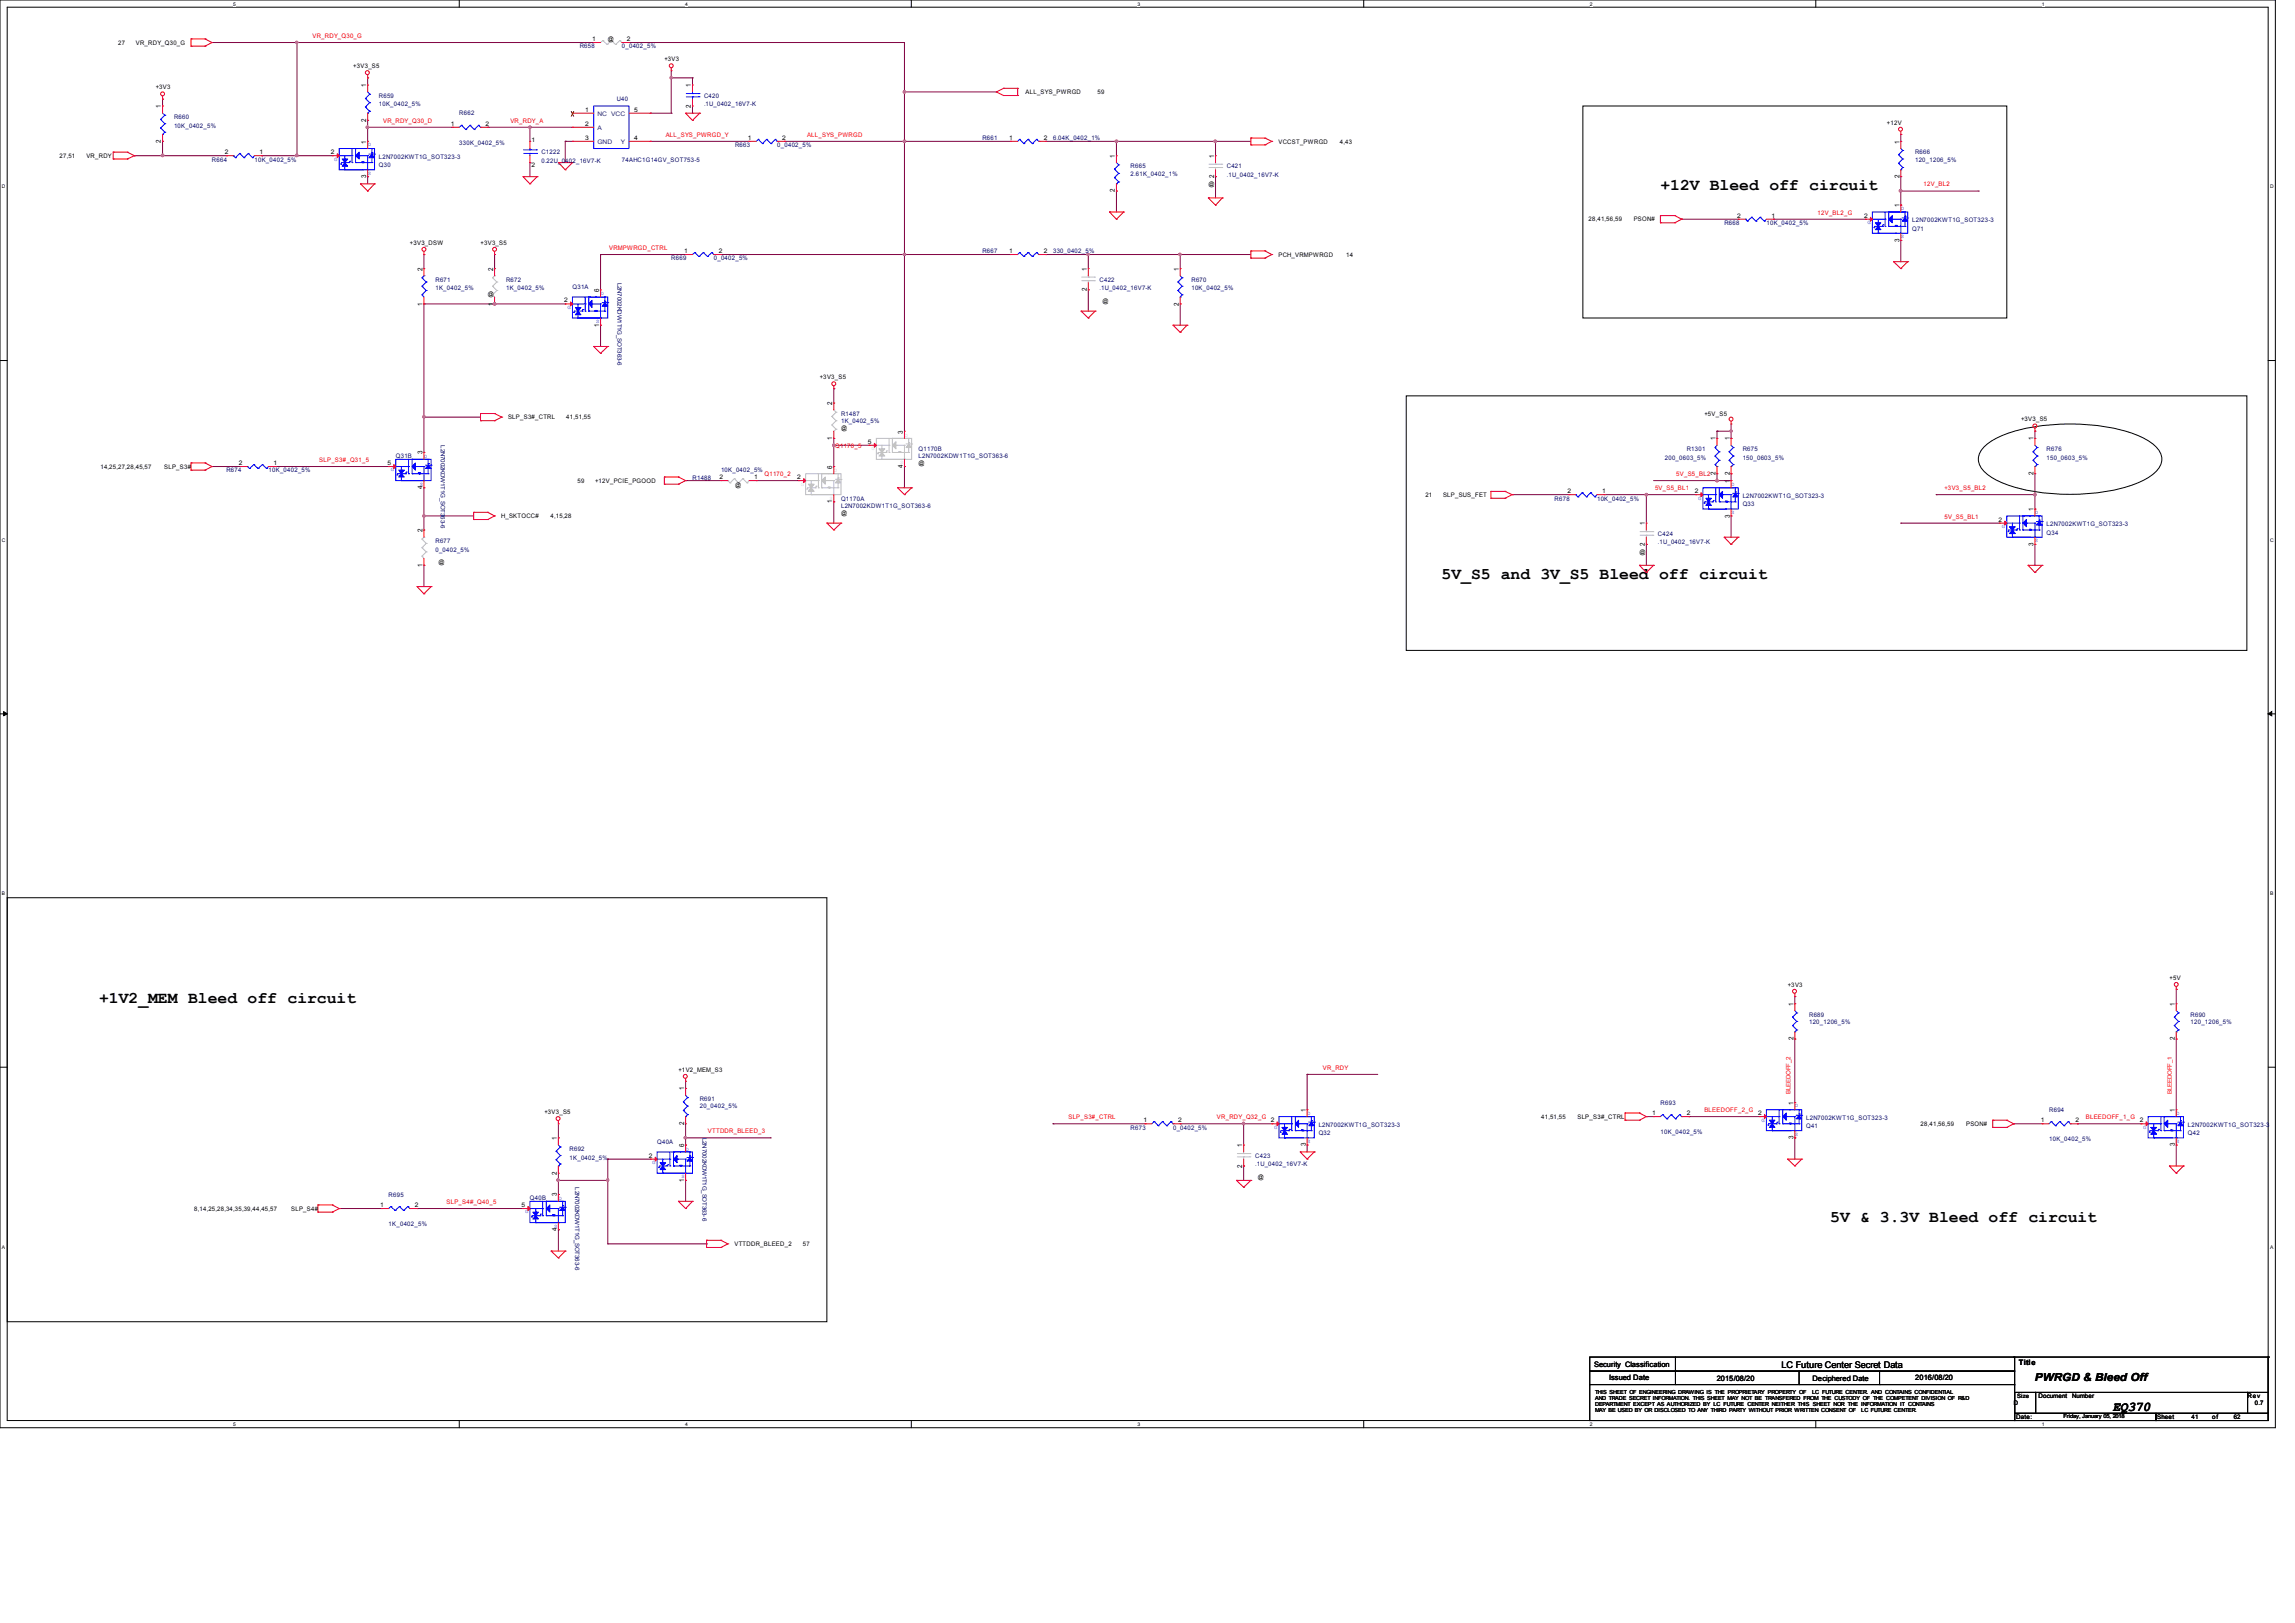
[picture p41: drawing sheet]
<svg xmlns="http://www.w3.org/2000/svg" width="297mm" height="210mm" viewBox="0 0 297 210" stroke-linecap="round" stroke-linejoin="round" font-family="sans-serif">
<defs><g id="words">
<g font-size="2.1">
<text x="214.9" y="24.6">+12V Bleed off circuit</text>
<text x="186.6" y="74.9">5V_S5 and 3V_S5 Bleed off circuit</text>
<text x="12.8" y="129.8">+1V2_MEM Bleed off circuit</text>
<text x="236.9" y="158.1">5V &amp; 3.3V Bleed off circuit</text>
</g>
<text font-size="1.7" x="273.4" y="182.5">EQ370</text>
<text font-size="1.4" x="263.3" y="178.7">PWRGD &amp; Bleed Off</text>
<text font-size="1.2" x="230.5" y="177">LC Future Center Secret Data</text>
<g font-size="1">
<text x="206.3" y="176.8">Security Classification</text>
<text x="208.2" y="178.6">Issued Date</text>
<text x="222.2" y="178.6">2015/08/20</text>
<text x="234.6" y="178.6">Deciphered Date</text>
<text x="247.9" y="178.6">2016/08/20</text>
<text x="261.3" y="176.6">Title</text>
</g>
<g font-size=".9">
<text x="47.4" y="11.3" transform="rotate(-90 47.4 11.3)">1</text>
<text x="89.4" y="11.3" transform="rotate(-90 89.4 11.3)">1</text>
<text x="20.8" y="14" transform="rotate(-90 20.8 14)">1</text>
<text x="47.4" y="15.7" transform="rotate(-90 47.4 15.7)">2</text>
<text x="89.4" y="13.9" transform="rotate(-90 89.4 13.9)">2</text>
<text x="20.8" y="18.5" transform="rotate(-90 20.8 18.5)">2</text>
<text x="47.4" y="23.1" transform="rotate(-90 47.4 23.1)">3</text>
<text x="47.4" y="18.6" transform="rotate(-90 47.4 18.6)">1</text>
<text x="144.3" y="20.4" transform="rotate(-90 144.3 20.4)">1</text>
<text x="157.1" y="23.1" transform="rotate(-90 157.1 23.1)">2</text>
<text x="157.1" y="20.4" transform="rotate(-90 157.1 20.4)">1</text>
<text x="245.8" y="23.1" transform="rotate(-90 245.8 23.1)">2</text>
<text x="245.8" y="18.6" transform="rotate(-90 245.8 18.6)">1</text>
<text x="144.3" y="24.9" transform="rotate(-90 144.3 24.9)">2</text>
<text x="245.8" y="26.8" transform="rotate(-90 245.8 26.8)">1</text>
<text x="54.7" y="35.1" transform="rotate(-90 54.7 35.1)">2</text>
<text x="63.8" y="35.1" transform="rotate(-90 63.8 35.1)">2</text>
<text x="140.6" y="35.1" transform="rotate(-90 140.6 35.1)">1</text>
<text x="152.5" y="35.1" transform="rotate(-90 152.5 35.1)">1</text>
<text x="245.8" y="31.3" transform="rotate(-90 245.8 31.3)">3</text>
<text x="54.7" y="39.5" transform="rotate(-90 54.7 39.5)">1</text>
<text x="63.8" y="39.5" transform="rotate(-90 63.8 39.5)">1</text>
<text x="77.5" y="37.8" transform="rotate(-90 77.5 37.8)">6</text>
<text x="140.6" y="37.7" transform="rotate(-90 140.6 37.7)">2</text>
<text x="152.5" y="39.5" transform="rotate(-90 152.5 39.5)">2</text>
<text x="77.5" y="42.2" transform="rotate(-90 77.5 42.2)">1</text>
<text x="107.7" y="52.4" transform="rotate(-90 107.7 52.4)">2</text>
<text x="54.7" y="58.8" transform="rotate(-90 54.7 58.8)">3</text>
<text x="107.7" y="56.9" transform="rotate(-90 107.7 56.9)">1</text>
<text x="116.9" y="56.1" transform="rotate(-90 116.9 56.1)">3</text>
<text x="222" y="57" transform="rotate(-90 222 57)">1</text>
<text x="223.8" y="57" transform="rotate(-90 223.8 57)">1</text>
<text x="263.2" y="57" transform="rotate(-90 263.2 57)">1</text>
<text x="54.7" y="63.3" transform="rotate(-90 54.7 63.3)">4</text>
<text x="107.7" y="65.1" transform="rotate(-90 107.7 65.1)">1</text>
<text x="107.7" y="60.7" transform="rotate(-90 107.7 60.7)">6</text>
<text x="116.9" y="60.5" transform="rotate(-90 116.9 60.5)">4</text>
<text x="222" y="61.5" transform="rotate(-90 222 61.5)">2</text>
<text x="223.8" y="62.5" transform="rotate(-90 223.8 62.5)">1</text>
<text x="223.8" y="61.5" transform="rotate(-90 223.8 61.5)">2</text>
<text x="263.2" y="61.5" transform="rotate(-90 263.2 61.5)">2</text>
<text x="54.7" y="68.9" transform="rotate(-90 54.7 68.9)">2</text>
<text x="212.9" y="70.6" transform="rotate(-90 212.9 70.6)">2</text>
<text x="212.9" y="67.9" transform="rotate(-90 212.9 67.9)">1</text>
<text x="223.8" y="67" transform="rotate(-90 223.8 67)">3</text>
<text x="263.2" y="70.6" transform="rotate(-90 263.2 70.6)">3</text>
<text x="263.2" y="66.1" transform="rotate(-90 263.2 66.1)">1</text>
<text x="54.7" y="73.4" transform="rotate(-90 54.7 73.4)">1</text>
<text x="232.1" y="130.1" transform="rotate(-90 232.1 130.1)">1</text>
<text x="281.5" y="130.1" transform="rotate(-90 281.5 130.1)">1</text>
<text x="232.1" y="134.6" transform="rotate(-90 232.1 134.6)">2</text>
<text x="281.5" y="134.6" transform="rotate(-90 281.5 134.6)">2</text>
<text x="88.5" y="141.1" transform="rotate(-90 88.5 141.1)">1</text>
<text x="169" y="143.8" transform="rotate(-90 169 143.8)">1</text>
<text x="232.1" y="143" transform="rotate(-90 232.1 143)">1</text>
<text x="281.5" y="143.8" transform="rotate(-90 281.5 143.8)">1</text>
<text x="72.1" y="147.5" transform="rotate(-90 72.1 147.5)">1</text>
<text x="88.5" y="148.4" transform="rotate(-90 88.5 148.4)">6</text>
<text x="88.5" y="145.6" transform="rotate(-90 88.5 145.6)">2</text>
<text x="160.8" y="148.4" transform="rotate(-90 160.8 148.4)">1</text>
<text x="169" y="148.3" transform="rotate(-90 169 148.3)">3</text>
<text x="232.1" y="147.4" transform="rotate(-90 232.1 147.4)">3</text>
<text x="281.5" y="148.3" transform="rotate(-90 281.5 148.3)">3</text>
<text x="72.1" y="154.8" transform="rotate(-90 72.1 154.8)">3</text>
<text x="72.1" y="152" transform="rotate(-90 72.1 152)">2</text>
<text x="88.5" y="152.9" transform="rotate(-90 88.5 152.9)">1</text>
<text x="160.8" y="151.1" transform="rotate(-90 160.8 151.1)">2</text>
<text x="72.1" y="159.3" transform="rotate(-90 72.1 159.3)">4</text>
</g>
<g font-size=".8">
<text x="15.3" y="5.8">27</text>
<text x="17.6" y="5.8">VR_RDY_Q30_G</text>
<text x="76.6" y="5.3">1</text>
<text x="78.7" y="5.3">@</text>
<text x="81.1" y="5.3">2</text>
<text x="20.2" y="11.6">+3V3</text>
<text x="45.7" y="8.8">+3V3_S5</text>
<text x="86" y="7.9">+3V3</text>
<text x="58.3" y="16.3">1</text>
<text x="62.8" y="16.3">2</text>
<text x="75.7" y="14.4">1</text>
<text x="75.7" y="16.3">2</text>
<text x="82.1" y="14.4">5</text>
<text x="132.7" y="12.2">ALL_SYS_PWRGD</text>
<text x="142" y="12.2">59</text>
<text x="244.2" y="16.1">+12V</text>
<text x="7.7" y="20.4">27,51</text>
<text x="11.2" y="20.4">VR_RDY</text>
<text x="29.1" y="19.9">2</text>
<text x="33.6" y="19.9">1</text>
<text x="42.8" y="19.9">2</text>
<text x="68.8" y="18.4">1</text>
<text x="68.8" y="21.5">2</text>
<text x="75.7" y="18.1">3</text>
<text x="82.1" y="18.1">4</text>
<text x="96.8" y="18.1">1</text>
<text x="101.2" y="18.1">2</text>
<text x="130.6" y="18.1">1</text>
<text x="135.1" y="18.1">2</text>
<text x="165.4" y="18.6">VCCST_PWRGD</text>
<text x="173.4" y="18.6">4,43</text>
<text x="156.4" y="24.1">@</text>
<text x="205.6" y="28.7">28,41,56,59</text>
<text x="211.4" y="28.7">PSON#</text>
<text x="224.8" y="28.2">2</text>
<text x="229.3" y="28.2">1</text>
<text x="241.2" y="28.2">2</text>
<text x="53" y="31.7">+3V3_DSW</text>
<text x="62.2" y="31.7">+3V3_S5</text>
<text x="88.5" y="32.7">1</text>
<text x="93" y="32.7">2</text>
<text x="130.6" y="32.7">1</text>
<text x="135.1" y="32.7">2</text>
<text x="165.4" y="33.2">PCH_VRMPWRGD</text>
<text x="174.2" y="33.2">14</text>
<text x="63.1" y="38.3">@</text>
<text x="73" y="39.1">2</text>
<text x="142.7" y="39.2">@</text>
<text x="106.1" y="49.1">+3V3_S5</text>
<text x="220.6" y="53.9">+5V_S5</text>
<text x="65.7" y="54.3">SLP_S3#_CTRL</text>
<text x="73.3" y="54.3">41,51,55</text>
<text x="108.8" y="55.6">@</text>
<text x="112.3" y="57.4">5</text>
<text x="261.6" y="54.5">+3V3_S5</text>
<text x="13" y="60.7">14,25,27,28,45,57</text>
<text x="21.3" y="60.7">SLP_S3#</text>
<text x="30.9" y="60.2">2</text>
<text x="35.4" y="60.2">1</text>
<text x="50.1" y="60.2">5</text>
<text x="74.7" y="62.5">59</text>
<text x="77" y="62.5">+12V_PCIE_PGOOD</text>
<text x="93.1" y="62">2</text>
<text x="95.1" y="62.9">@</text>
<text x="97.6" y="62">1</text>
<text x="103.2" y="62">2</text>
<text x="118.9" y="60.2">@</text>
<text x="184.5" y="64.3">21</text>
<text x="186.7" y="64.3">SLP_SUS_FET</text>
<text x="202.8" y="63.8">2</text>
<text x="207.3" y="63.8">1</text>
<text x="219.3" y="63.8">2</text>
<text x="64.9" y="67.1">H_SKTOCC#</text>
<text x="71.3" y="67.1">4,15,28</text>
<text x="108.8" y="66.6">@</text>
<text x="212.2" y="71.6">@</text>
<text x="258.6" y="67.5">2</text>
<text x="56.7" y="73">@</text>
<text x="231.4" y="127.7">+3V3</text>
<text x="280.8" y="126.8">+5V</text>
<text x="87.8" y="138.7">+1V2_MEM_S3</text>
<text x="70.4" y="144.1">+3V3_S5</text>
<text x="84" y="149.8">2</text>
<text x="148" y="145.2">1</text>
<text x="152.5" y="145.2">2</text>
<text x="164.4" y="145.2">2</text>
<text x="199.4" y="144.8">41,51,55</text>
<text x="204.1" y="144.8">SLP_S3#_CTRL</text>
<text x="213.8" y="144.3">1</text>
<text x="218.3" y="144.3">2</text>
<text x="227.5" y="144.3">2</text>
<text x="248.6" y="145.7">28,41,56,59</text>
<text x="254.4" y="145.7">PSON#</text>
<text x="264.1" y="145.2">1</text>
<text x="268.6" y="145.2">2</text>
<text x="276.9" y="145.2">2</text>
<text x="162.8" y="152.6">@</text>
<text x="25.1" y="156.7">8,14,25,28,34,35,39,44,45,57</text>
<text x="37.7" y="156.7">SLP_S4#</text>
<text x="49.2" y="156.2">1</text>
<text x="53.7" y="156.2">2</text>
<text x="67.5" y="156.2">5</text>
<text x="95" y="161.2">VTTDDR_BLEED_2</text>
<text x="103.9" y="161.2">57</text>
<text x="260.6" y="181.8">D</text>
<text x="260.9" y="183.6">Date:</text>
<text x="261.1" y="180.9">Size</text>
<text x="263.8" y="180.9">Document</text>
<text x="268.2" y="180.9">Number</text>
<text x="279.2" y="183.6">Sheet</text>
<text x="283.6" y="183.6">41</text>
<text x="286.3" y="183.6">of</text>
<text x="289.1" y="183.6">62</text>
<text x="290.9" y="180.9">Rev</text>
<text x="291.8" y="181.8">0.7</text>
</g>
<g font-size=".8" fill="#f00">
<text x="40.4" y="4.9">VR_RDY_Q30_G</text>
<text x="49.6" y="15.9">VR_RDY_Q30_D</text>
<text x="66" y="15.9">VR_RDY_A</text>
<text x="86.2" y="17.7">ALL_SYS_PWRGD_Y</text>
<text x="104.4" y="17.7">ALL_SYS_PWRGD</text>
<text x="235.2" y="27.8">12V_BL2_G</text>
<text x="248.9" y="24.1">12V_BL2</text>
<text x="78.8" y="32.3">VRMPWRGD_CTRL</text>
<text x="41.3" y="59.8">SLP_S3#_Q31_5</text>
<text x="108.1" y="58">Q1170_5</text>
<text x="98.9" y="61.6">Q1170_2</text>
<text x="214.2" y="63.4">5V_S5_BL1</text>
<text x="216.9" y="61.6">5V_S5_BL2</text>
<text x="251.6" y="63.4">+3V3_S5_BL2</text>
<text x="251.6" y="67.1">5V_S5_BL1</text>
<text x="171.2" y="138.4">VR_RDY</text>
<text x="220.6" y="143.9">BLEEDOFF_2_G</text>
<text x="231.7" y="141.6" transform="rotate(-90 231.7 141.6)">BLEEDOFF_2</text>
<text x="281.1" y="141.6" transform="rotate(-90 281.1 141.6)">BLEEDOFF_1</text>
<text x="91.6" y="146.6">VTTDDR_BLEED_3</text>
<text x="138.3" y="144.8">SLP_S3#_CTRL</text>
<text x="157.5" y="144.8">VR_RDY_Q32_G</text>
<text x="269.9" y="144.8">BLEEDOFF_1_G</text>
<text x="57.8" y="155.8">SLP_S4#_Q40_5</text>
</g>
<g font-size=".8" fill="#000080">
<text x="75" y="6.3">R658</text>
<text x="80.5" y="6.3">0_0402_5%</text>
<text x="22.5" y="15.4">R660</text>
<text x="22.5" y="16.5">10K_0402_5%</text>
<text x="49" y="12.7">R659</text>
<text x="49" y="13.8">10K_0402_5%</text>
<text x="59.4" y="14.9">R662</text>
<text x="79.8" y="13.1">U40</text>
<text x="91.1" y="12.7">C420</text>
<text x="91.1" y="13.8">.1U_0402_16V7-K</text>
<text x="27.4" y="20.9">R664</text>
<text x="32.9" y="20.9">10K_0402_5%</text>
<text x="49" y="21.6">Q30</text>
<text x="49" y="20.5">L2N7002KWT1G_SOT323-3</text>
<text x="59.4" y="18.7">330K_0402_5%</text>
<text x="70.1" y="20">C1222</text>
<text x="70.1" y="21.1">0.22U_0402_16V7-K</text>
<text x="80.5" y="20.9">74AHC1G14GV_SOT753-5</text>
<text x="95.1" y="19">R663</text>
<text x="100.6" y="19">0_0402_5%</text>
<text x="127.1" y="18.2">R661</text>
<text x="136.3" y="18.2">6.04K_0402_1%</text>
<text x="146.3" y="21.8">R665</text>
<text x="146.3" y="22.7">2.61K_0402_1%</text>
<text x="158.8" y="21.8">C421</text>
<text x="158.8" y="22.9">.1U_0402_16V7-K</text>
<text x="247.8" y="20.9">120_1206_5%</text>
<text x="247.8" y="20">R666</text>
<text x="223.2" y="29.1">R668</text>
<text x="228.6" y="29.1">10K_0402_5%</text>
<text x="247.5" y="29.8">Q71</text>
<text x="247.5" y="28.7">L2N7002KWT1G_SOT323-3</text>
<text x="86.9" y="33.7">R669</text>
<text x="92.4" y="33.7">0_0402_5%</text>
<text x="127.1" y="32.8">R667</text>
<text x="136.3" y="32.8">330_0402_5%</text>
<text x="56.3" y="36.4">R671</text>
<text x="56.3" y="37.5">1K_0402_5%</text>
<text x="65.5" y="37.5">1K_0402_5%</text>
<text x="65.5" y="36.4">R672</text>
<text x="74.1" y="37.3">Q31A</text>
<text x="79.9" y="36.6" transform="rotate(90 79.9 36.6)">L2N7002KDW1T1G_SOT363-6</text>
<text x="142.3" y="36.4">C422</text>
<text x="142.3" y="37.5">.1U_0402_16V7-K</text>
<text x="154.2" y="36.4">R670</text>
<text x="154.2" y="37.5">10K_0402_5%</text>
<text x="108.8" y="53.8">R1487</text>
<text x="51.2" y="59.3">Q31B</text>
<text x="57.1" y="57.6" transform="rotate(90 57.1 57.6)">L2N7002KDW1T1G_SOT363-6</text>
<text x="108.8" y="54.7">1K_0402_5%</text>
<text x="118.9" y="58.4">Q1170B</text>
<text x="118.9" y="59.3">L2N7002KDW1T1G_SOT363-6</text>
<text x="215.4" y="59.5">200_0603_5%</text>
<text x="218.3" y="58.4">R1301</text>
<text x="225.5" y="58.4">R675</text>
<text x="225.5" y="59.5">150_0603_5%</text>
<text x="264.9" y="58.4">R676</text>
<text x="264.9" y="59.5">150_0603_5%</text>
<text x="29.3" y="61.1">R674</text>
<text x="34.8" y="61.1">10K_0402_5%</text>
<text x="89.6" y="62.1">R1488</text>
<text x="93.3" y="61.1">10K_0402_5%</text>
<text x="108.8" y="65.7">L2N7002KDW1T1G_SOT363-6</text>
<text x="108.8" y="64.8">Q1170A</text>
<text x="201.2" y="64.8">R678</text>
<text x="206.7" y="64.8">10K_0402_5%</text>
<text x="225.5" y="65.5">Q33</text>
<text x="225.5" y="64.4">L2N7002KWT1G_SOT323-3</text>
<text x="56.3" y="70.3">R677</text>
<text x="56.3" y="71.4">0_0402_5%</text>
<text x="214.6" y="69.3">C424</text>
<text x="214.6" y="70.4">.1U_0402_16V7-K</text>
<text x="264.9" y="69.2">Q34</text>
<text x="264.9" y="68.1">L2N7002KWT1G_SOT323-3</text>
<text x="234.1" y="131.5">R689</text>
<text x="283.5" y="131.5">R690</text>
<text x="234.1" y="132.5">120_1206_5%</text>
<text x="283.5" y="132.5">120_1206_5%</text>
<text x="90.6" y="143.4">20_0402_5%</text>
<text x="90.6" y="142.5">R691</text>
<text x="214.9" y="143">R693</text>
<text x="265.2" y="143.9">R694</text>
<text x="73.7" y="148.9">R692</text>
<text x="85.1" y="148">Q40A</text>
<text x="90.9" y="147.2" transform="rotate(90 90.9 147.2)">L2N7002KDW1T1G_SOT363-6</text>
<text x="146.3" y="146.2">R673</text>
<text x="151.8" y="146.2">0_0402_5%</text>
<text x="162.4" y="149.8">C423</text>
<text x="170.7" y="146.9">Q32</text>
<text x="170.7" y="145.8">L2N7002KWT1G_SOT323-3</text>
<text x="214.9" y="146.7">10K_0402_5%</text>
<text x="233.7" y="146">Q41</text>
<text x="233.7" y="144.9">L2N7002KWT1G_SOT323-3</text>
<text x="265.2" y="147.6">10K_0402_5%</text>
<text x="283.1" y="146.9">Q42</text>
<text x="283.1" y="145.8">L2N7002KWT1G_SOT323-3</text>
<text x="50.3" y="154.9">R695</text>
<text x="68.6" y="155.3">Q40B</text>
<text x="73.7" y="150">1K_0402_5%</text>
<text x="74.4" y="153.6" transform="rotate(90 74.4 153.6)">L2N7002KDW1T1G_SOT363-6</text>
<text x="162.4" y="150.9">.1U_0402_16V7-K</text>
<text x="50.3" y="158.6">1K_0402_5%</text>
</g>
<g font-size=".8" fill="#004080">
<text x="77.3" y="15">NC VCC</text>
<text x="77.3" y="16.8">A</text>
<text x="77.3" y="18.7">GND</text>
<text x="80.4" y="18.7">Y</text>
</g>
<g font-size=".7" fill="#00f">
<text x="43.3" y="20.8">G</text>
<text x="47.6" y="18.9">D</text>
<text x="47.6" y="22.6">S</text>
<text x="241.7" y="29">G</text>
<text x="246" y="27.2">D</text>
<text x="246" y="30.8">S</text>
<text x="73.4" y="40">G</text>
<text x="77.2" y="41.8">S</text>
<text x="77.7" y="38.2">D</text>
<text x="54.9" y="59.3">D</text>
<text x="50.6" y="61">G</text>
<text x="54.3" y="62.8">S</text>
<text x="219.7" y="64.6">G</text>
<text x="224" y="62.8">D</text>
<text x="224" y="66.5">S</text>
<text x="259.1" y="68.3">G</text>
<text x="263.4" y="66.5">D</text>
<text x="263.4" y="70.1">S</text>
<text x="232.3" y="143.3">D</text>
<text x="88.7" y="148.9">D</text>
<text x="164.9" y="146">G</text>
<text x="169.2" y="144.2">D</text>
<text x="169.2" y="147.9">S</text>
<text x="228" y="145.1">G</text>
<text x="232.3" y="146.9">S</text>
<text x="277.4" y="146">G</text>
<text x="281.6" y="144.2">D</text>
<text x="281.6" y="147.9">S</text>
<text x="72.3" y="155.3">D</text>
<text x="84.4" y="150.6">G</text>
<text x="88.2" y="152.4">S</text>
<text x="67.9" y="157">G</text>
<text x="71.7" y="158.8">S</text>
</g>
<g font-size=".7" fill="#c0c0c0">
<text x="112.8" y="58.3">G</text>
<text x="117" y="56.5">D</text>
<text x="103.6" y="62.8">G</text>
<text x="107.4" y="64.6">S</text>
<text x="107.9" y="61.1">D</text>
<text x="116.5" y="60.1">S</text>
</g>
<g font-size=".7">
<text x="206.4" y="180.4">THIS SHEET OF ENGINEERING DRAWING IS THE PROPRIETARY PROPERTY OF</text>
<text x="206.4" y="181.2">AND TRADE SECRET INFORMATION. THIS SHEET MAY NOT BE TRANSFERED FROM THE CUSTODY OF THE COMPETENT DIVISION OF R&amp;D</text>
<text x="206.4" y="181.9">DEPARTMENT EXCEPT AS AUTHORIZED BY LC FUTURE CENTER NEITHER THIS SHEET NOR THE INFORMATION IT CONTAINS</text>
<text x="206.4" y="182.7">MAY BE USED BY OR DISCLOSED TO ANY THIRD PARTY WITHOUT PRIOR WRITTEN CONSENT OF</text>
<text x="234.5" y="180.4">LC FUTURE CENTER. AND CONTAINS CONFIDENTIAL</text>
<text x="240.9" y="182.7">LC FUTURE CENTER.</text>
<text x="267.1" y="183.5">Friday, January 05, 2018</text>
</g>
<g font-size=".6">
<text x="30.2" y=".7">5</text>
<text x="88.7" y=".7">4</text>
<text x="147.2" y=".7">3</text>
<text x="205.7" y=".7">2</text>
<text x="264.2" y=".7">1</text>
<text x=".3" y="24.4">D</text>
<text x="293.8" y="24.4">D</text>
<text x=".3" y="70.1">C</text>
<text x="293.8" y="70.1">C</text>
<text x=".3" y="115.8">B</text>
<text x="293.8" y="115.8">B</text>
<text x=".3" y="161.5">A</text>
<text x="293.8" y="161.5">A</text>
<text x="30.2" y="184.5">5</text>
<text x="88.7" y="184.5">4</text>
<text x="147.2" y="184.5">3</text>
<text x="205.7" y="184.5">2</text>
<text x="264.2" y="184.5">1</text>
</g>
</g></defs>
<path d="M0 0h294.5v184.7h-294.5zM.9 .9h292.6v182.9h-292.6z" fill="none" stroke="#000" stroke-width=".13"/>
<g fill="#fff">
<path d="M30.2 .1h.3v.7h-.3z"/>
<path d="M30.2 183.9h.3v.8h-.3z"/>
</g>
<path d="M59.4 0v.9M59.4 183.8v.9" fill="none" stroke="#000" stroke-width=".13"/>
<g fill="#fff">
<path d="M88.7 .1h.3v.7h-.3z"/>
<path d="M88.7 183.9h.3v.8h-.3z"/>
</g>
<path d="M117.9 0v.9M117.9 183.8v.9" fill="none" stroke="#000" stroke-width=".13"/>
<g fill="#fff">
<path d="M147.2 .1h.3v.7h-.3z"/>
<path d="M147.2 183.9h.3v.8h-.3z"/>
</g>
<path d="M176.5 0v.9M176.5 183.8v.9" fill="none" stroke="#000" stroke-width=".13"/>
<g fill="#fff">
<path d="M205.7 .1h.4v.7h-.4z"/>
<path d="M205.7 183.9h.4v.8h-.4z"/>
</g>
<path d="M235 0v.9M235 183.8v.9" fill="none" stroke="#000" stroke-width=".13"/>
<g fill="#fff">
<path d="M264.2 .1h.4v.7h-.4z"/>
<path d="M264.2 183.9h.4v.8h-.4z"/>
<path d="M.3 23.8h.4v.7h-.4z"/>
<path d="M293.8 23.8h.5v.7h-.5z"/>
<path d="M.3 69.5h.4v.7h-.4z"/>
<path d="M293.8 69.5h.5v.7h-.5z"/>
</g>
<path d="M0 46.6h.9M293.5 46.6h1" fill="none" stroke="#000" stroke-width=".13"/>
<g fill="#fff">
<path d="M.3 115.2h.4v.8h-.4z"/>
<path d="M293.8 115.2h.4v.8h-.4z"/>
</g>
<path d="M0 92.4h.9M293.5 92.4h1" fill="none" stroke="#000" stroke-width=".13"/>
<path d="M.5 92.1l.4 .3-.4 .2zM293.5 92.4l.5-.3v.5z" fill="#000" stroke="#000" stroke-width=".13"/>
<g fill="#fff">
<path d="M.3 161h.3v.7h-.3z"/>
<path d="M293.8 161h.4v.7h-.4z"/>
</g>
<g fill="none" stroke="#000" stroke-width=".13">
<path d="M204.8 13.7h54.9v27.4h-54.9zM182 51.2h108.8v33h-108.8zM257 57.6a13 13 0 0 1 6.3-2.4 27.6 27.6 0 0 1 13 1 6.7 6.7 0 0 1 3 2 2.06 2.06 0 0 1-.5 3 13 13 0 0 1-6.3 2.4 27.6 27.6 0 0 1-13-1 6.7 6.7 0 0 1-3.1-2 2.06 2.06 0 0 1 .6-3zM.9 116.2h106.1v54.8h-106.1zM0 138.1h.9M293.5 138.1h1M205.7 175.6h55v1.8h-55zM205.7 177.4h55v1.7h-55zM205.7 179.1h55v4.7h-55zM216.8 177.4h.1M216.8 179.1h.1M216.8 175.6v3.5"/>
<path d="M232.8 179.1h.1M232.8 177.4v1.7M243.2 179.1h.1M243.2 177.4v1.7M260.6 175.6h32.9M293.5 175.6h.1M293.5 175.6v4.6M260.7 180.2h2.7v2.7h-2.7zM260.7 182.9h18.3v.9h-18.3zM263.4 180.2h27.5v2.7h-27.5zM279 182.9h14.5v.9h-14.5zM290.9 180.2h2.6v2.7h-2.6z"/>
</g>
<g fill="none" stroke="#800040" stroke-width=".13">
<path d="M21 18.3h.1M21 12.8h.1M21 12.8v.9M21 18.3v1.8M27.4 5.5h49.4M38.4 5.5h.1M38.4 5.5v14.6M47.6 16.5h10.9M47.6 15.6h.1M47.6 16.5h.1M47.6 10.1h.1M47.6 10.1v.9"/>
<path d="M47.6 15.6v2.7M63.1 16.5h.1M63.1 16.5h11M68.6 16.5h.1M68.6 16.5v1.8M73.1 18.3h.1M73.1 18.3v2.7M73.1 18.3h1M76.8 5.5h.1M81.4 5.5h35.6v50.3M81.4 5.5h.1M84.2 14.6h.1"/>
<path d="M84.2 18.3h.1M84.2 14.6h2.7M84.2 18.3h12.7M86.9 10.1h.1M86.9 14.6h.1M86.9 9.1v5.5M86.9 10.1h2.7M89.6 14.6h.1M89.6 10.1h.1M89.6 10.1v.9M89.6 13.7v.9M101.5 18.3h29.3"/>
<path d="M101.5 18.3h.1M117 11.9h.1M117 18.3h.1M117 11.9h11.9M135.3 18.3h.1M135.3 18.3h26.6M144.5 18.3h.1M144.5 18.3v1.8M157.3 18.3h.1M157.3 18.3v1.8M246 17.4h.1M246 17.4v.9"/>
<path d="M17.4 20.1h.1M17.4 20.1h11.9M21 20.1h.1M33.9 20.1h.1M33.9 20.1h9.1M38.4 20.1h.1M47.6 22.9h.1M47.6 22.9v.9M54.9 39.3h18.2M54.9 39.3h.1M54.9 32.9h.1M54.9 32.9v1.9"/>
<path d="M54.9 39.3v19.2M64 39.3h.1M64 32.9h.1M64 32.9v1.9M68.6 21h.1M68.6 21v1.9M77.7 32.9h.1M77.7 32.9v4.6M77.7 32.9h11M93.3 32.9h37.5M93.3 32.9h.1M117 32.9h.1"/>
<path d="M135.3 32.9h.1M135.3 32.9h26.6M140.8 32.9h.1M140.8 37.5h.1M140.8 32.9v1.9M140.8 37.5v2.8M144.5 24.7h.1M144.5 24.7v2.7M152.7 32.9h.1M152.7 39.3h.1M152.7 32.9v1.9M152.7 39.3v2.8"/>
<path d="M157.3 22.9h.1M157.3 22.9v2.7M217.6 28.4h.1M217.6 28.4h7.4M229.5 28.4h.1M229.5 28.4h11.9M246 24.7h.1M246 31.1h.1M246 26.5h.1M246 22.9v3.6M246 31.1v2.8M246 24.7h10"/>
<path d="M256 24.7h.1M54.9 54h7.3M54.9 54h.1M77.7 42.1h.1M77.7 42.1v2.7M107.9 50.3h.1M107.9 56.7h.1M107.9 57.6h.1M107.9 50.3v1.9M107.9 56.7v3.7M107.9 57.6h4.6M222.2 55.8h.1"/>
<path d="M222.2 55.8v.9M222.2 55.8h1.8M224 55.8h.1M224 56.7h.1M224 54.9v1.8M263.3 55.8h.1M263.3 55.8v.9M27.4 60.4h3.7M27.4 60.4h.1M35.7 60.4h.1M35.7 60.4h14.6M54.9 66.8h6.4"/>
<path d="M54.9 63.1h.1M54.9 66.8h.1M54.9 73.1h.1M54.9 63.1v5.5M54.9 73.1v2.8M88.7 62.2h.1M88.7 62.2h4.6M97.9 62.2h.1M97.9 62.2h5.4M107.9 64.9h.1M107.9 64.9v2.8M117 60.4h.1"/>
<path d="M117 60.4v2.7M195.7 64h.1M195.7 64h7.3M207.6 64h11.8M213.1 64h.1M213.1 70.4h.1M213.1 64v3.7M213.1 70.4v2.7M214 62.2h10M222.2 62.2h.1M222.2 61.3v.9M224 61.3h.1"/>
<path d="M224 66.8h.1M224 62.2h.1M224 61.3v.9M224 66.8v2.7M246 67.7h.1M246 67.7h12.8M250.6 64h.1M250.6 64h12.7M263.3 70.4h.1M263.3 64h.1M263.3 65.9h.1M263.3 61.3v4.6"/>
<path d="M263.3 70.4v2.7M88.7 139.9v.9M169.2 139h.1M169.2 139v4.6M169.2 139h9.1M232.3 128.9h.1M232.3 134.4h.1M232.3 128.9v1M232.3 134.4v8.3M281.6 134.4h.1M281.6 128h.1M281.6 128v1.9"/>
<path d="M281.6 134.4v9.2M43.9 156.4h.1M43.9 156.4h5.5M54 156.4h13.7M54 156.4h.1M72.3 159.1h.1M72.3 152.7h.1M72.3 147.2h.1M72.3 154.6h.1M72.3 145.4v1.8M72.3 151.8v2.8M72.3 159.1v2.8"/>
<path d="M72.3 152.7h6.4M78.7 152.7h.1M78.7 150h.1M78.7 150v10.9M78.7 150h5.5M88.7 152.7h.1M88.7 140.8h.1M88.7 148.2h.1M88.7 147.2h.1M88.7 145.4v2.8M88.7 152.7v2.7M88.7 147.2h11"/>
<path d="M99.7 147.2h.1M136.3 145.4h.1M136.3 145.4h11.9M152.7 145.4h.1M152.7 145.4h11.9M160.9 145.4h.1M160.9 150.9h.1M160.9 145.4v2.8M160.9 150.9v1.8M169.2 148.2h.1M169.2 148.2v.8M213.1 144.5h.1"/>
<path d="M213.1 144.5h.9M218.6 144.5h9.1M218.6 144.5h.1M232.3 147.2h.1M232.3 147.2v2.8M260.6 145.4h.1M260.6 145.4h3.7M268.8 145.4h.1M268.8 145.4h8.3M281.6 148.2h.1M281.6 148.2v2.7M78.7 160.9h.1"/>
<path d="M78.7 160.9h12.7M91.4 160.9h.1"/>
</g>
<g fill="#f0f" stroke="#f0f" stroke-width=".13">
<path d="M38.3 5.4h.2v.2h-.2z" fill-rule="evenodd"/>
<path d="M152.6 32.8h.2v.2h-.2z" fill-rule="evenodd"/>
<path d="M140.7 32.8h.2v.2h-.2z" fill-rule="evenodd"/>
<path d="M88.6 147.1h.2v.2h-.2z" fill-rule="evenodd"/>
<path d="M86.7 9.9h.3v.3h-.3z" fill-rule="evenodd"/>
<path d="M223.9 55.7h.2v.2h-.2z" fill-rule="evenodd"/>
<path d="M116.9 32.8h.3v.2h-.3z" fill-rule="evenodd"/>
<path d="M38.3 5.4h.2v.2h-.2z" fill-rule="evenodd"/>
<path d="M152.6 32.8h.2v.2h-.2z" fill-rule="evenodd"/>
<path d="M140.7 32.8h.2v.2h-.2z" fill-rule="evenodd"/>
<path d="M88.6 147.1h.2v.2h-.2z" fill-rule="evenodd"/>
<path d="M86.7 9.9h.3v.3h-.3z" fill-rule="evenodd"/>
<path d="M223.9 55.7h.2v.2h-.2z" fill-rule="evenodd"/>
<path d="M116.9 32.8h.3v.2h-.3z" fill-rule="evenodd"/>
<circle cx="54.9" cy="53.9" r=".17"/>
<circle cx="64" cy="39.3" r=".17"/>
<circle cx="38.4" cy="20.1" r=".17"/>
<circle cx="117" cy="18.3" r=".17"/>
<circle cx="47.5" cy="16.5" r=".17"/>
<circle cx="54.9" cy="66.8" r=".17"/>
<circle cx="160.9" cy="145.4" r=".16"/>
<circle cx="157.3" cy="18.3" r=".17"/>
<circle cx="144.5" cy="18.3" r=".17"/>
<circle cx="245.9" cy="24.7" r=".17"/>
<circle cx="213.1" cy="64" r=".17"/>
<circle cx="21" cy="20.1" r=".17"/>
<circle cx="263.3" cy="64" r=".17"/>
<circle cx="222.2" cy="62.2" r=".17"/>
<circle cx="72.2" cy="152.7" r=".17"/>
<circle cx="78.6" cy="152.7" r=".16"/>
<circle cx="68.6" cy="16.5" r=".17"/>
<circle cx="107.9" cy="57.6" r=".17"/>
<circle cx="117" cy="11.9" r=".17"/>
</g>
<g fill="none" stroke="#f00" stroke-width=".13">
<path d="M14.6 19.7h.1M14.6 19.7v.9M14.6 19.7h1.9M16.5 19.7h.1M16.5 19.7l.9 .4M21 12.8h.1M21 13.7h.1M21 18.3h.1M21 12.4v.4M21 13.7v.9M21 17.4v.9M24.7 5h.1"/>
<path d="M24.7 6h.1M24.7 5v1M24.7 6h1.8M24.7 5h1.8M26.5 5h.1M26.5 6h.1M26.5 5l.9 .5M27.4 5.5l-.9 .5M27.4 5.5h.1M47.6 10.1h.1M47.6 18.3h.1M47.6 11h.1"/>
<path d="M47.6 15.6h.1M47.6 9.7v.4M47.6 11v.9M47.6 14.6v1M47.6 18.3v.9M58.5 16.5h.1M58.5 16.5h.9M62.2 16.5h.9M63.1 16.5h.1M68.6 18.3h.1M68.6 18.3v.9M74.1 14.6h.1"/>
<path d="M74.1 16.5h.1M74.1 18.3h.1M74.1 14.6h2.7M74.1 18.3h2.7M74.1 16.5h2.7M76.8 5.5h.1M76.8 5.5h.9M80.5 5.5h.9M81.4 5.5h.1M81.4 14.6h2.8M81.4 18.3h2.8M84.2 14.6h.1"/>
<path d="M84.2 18.3h.1M86.9 9.1h.1M86.9 8.8v.3M88.7 14.6h.1M88.7 14.6h1.8M88.7 14.6l.9 1M89.6 15.6h.1M89.6 11h.1M89.6 13.7h.1M89.6 11v.9M89.6 12.8v.9M90.5 14.6h.1"/>
<path d="M90.5 14.6l-.9 1M96.9 18.3h.1M96.9 18.3h1M100.6 18.3h.9M101.5 18.3h.1M128.9 11.9h.1M128.9 11.9l1 .5M129.9 11.4l-1 .5M129.9 11.4h.1M129.9 12.4h.1M129.9 11.4h1.8M129.9 12.4h1.8"/>
<path d="M130.8 18.3h.1M130.8 18.3h.9M131.7 11.4h.1M131.7 12.4h.1M131.7 11.4v1M134.4 18.3h.9M135.3 18.3h.1M161.9 18.8h.1M161.9 17.9h.1M161.9 17.9h1.8M161.9 17.9v.9M161.9 18.8h1.8"/>
<path d="M163.7 17.9h.1M163.7 18.8h.1M163.7 17.9l.9 .4M164.6 18.3h.1M164.6 18.3l-.9 .5M246 17.4h.1M246 18.3h.1M246 17v.4M246 18.3v.9M14.6 20.6h.1M14.6 20.6h1.9M16.5 20.6h.1"/>
<path d="M17.4 20.1l-.9 .5M17.4 20.1h.1M29.3 20.1h.1M29.3 20.1h.9M32.9 20.1h1M33.9 20.1h.1M43 20.1h.1M43 20.1h.9M46.6 23.8h.1M46.6 23.8h1.9M46.6 23.8l1 .9M47.6 24.7h.1"/>
<path d="M47.6 22.9h.1M47.6 22v.9M48.5 23.8h.1M48.5 23.8l-.9 .9M54.9 32.9h.1M54.9 39.3h.1M54.9 34.8h.1M54.9 32.6v.3M54.9 34.8v.9M54.9 38.4v.9M64 32.9h.1M64 39.3h.1"/>
<path d="M64 34.8h.1M64 32.6v.3M64 34.8v.9M64 38.4v.9M67.7 22.9h.1M67.7 22.9h1.8M67.7 22.9l.9 .9M68.6 23.8h.1M68.6 21h.1M68.6 20.1v.9M69.5 22.9h.1M69.5 22.9l-.9 .9"/>
<path d="M72.3 21h.1M72.3 21h1.8M72.3 21l.8 1M73.1 22h.1M73.1 39.3h.1M73.1 39.3h1M74.1 21h.1M74.1 21l-1 1M77.7 37.5h.1M77.7 37.5v.9M88.7 32.9h.1M88.7 32.9h.9"/>
<path d="M92.4 32.9h.9M93.3 32.9h.1M130.8 32.9h.1M130.8 32.9h.9M134.4 32.9h.9M135.3 32.9h.1M140.8 34.8h.1M140.8 37.5h.1M140.8 34.8v.9M140.8 36.6v.9M143.6 27.4h.1M143.6 27.4h1.8"/>
<path d="M143.6 27.4l.9 1M144.5 28.4h.1M144.5 20.1h.1M144.5 24.7h.1M144.5 20.1v.9M144.5 23.8v.9M145.4 27.4h.1M145.4 27.4l-.9 1M152.7 34.8h.1M152.7 39.3h.1M152.7 34.8v.9M152.7 38.4v.9"/>
<path d="M156.4 25.6h.1M156.4 25.6h1.8M156.4 25.6l.9 .9M157.3 26.5h.1M157.3 20.1h.1M157.3 22.9h.1M157.3 20.1v.9M157.3 22v.9M158.2 25.6h.1M158.2 25.6l-.9 .9M161.9 33.4h.1M161.9 32.5h.1"/>
<path d="M161.9 32.5v.9M161.9 32.5h1.8M161.9 33.4h1.8M163.7 32.5h.1M163.7 33.4h.1M163.7 32.5l.9 .4M164.6 32.9h.1M164.6 32.9l-.9 .5M214.9 27.9h.1M214.9 28.8h.1M214.9 27.9v.9M214.9 28.8h1.8"/>
<path d="M214.9 27.9h1.8M216.7 27.9h.1M216.7 28.8h.1M216.7 27.9l.9 .5M217.6 28.4l-.9 .4M217.6 28.4h.1M225 28.4h.9M225 28.4h.1M228.6 28.4h.9M229.5 28.4h.1M241.4 28.4h.1M241.4 28.4h.9"/>
<path d="M245.1 33.9h.1M245.1 33.9h1.8M245.1 33.9l.9 .9M246 34.8h.1M246 22.9h.1M246 26.5h.1M246 31.1h.1M246 22v.9M246 26.5v.9M246 30.2v.9M246.9 33.9h.1M246.9 33.9l-.9 .9"/>
<path d="M24.7 59.9h.1M24.7 59.9v.9M24.7 59.9h1.8M26.5 59.9h.1M26.5 59.9l.9 .5M54.9 58.5h.1M54.9 58.5v.9M62.2 54.4h.1M62.2 53.5h.1M62.2 53.5h1.8M62.2 53.5v.9M62.2 54.4h1.8"/>
<path d="M64 53.5h.1M64 54.4h.1M64 53.5l.9 .5M64.9 54h.1M64.9 54l-.9 .4M76.8 44.8h.1M76.8 44.8h1.9M76.8 44.8l.9 .9M77.7 45.7h.1M77.7 42.1h.1M77.7 41.1v1M78.7 44.8h.1"/>
<path d="M78.7 44.8l-1 .9M107.9 50.3h.1M107.9 56.7h.1M107.9 52.2h.1M107.9 50v.3M107.9 52.2v.8M107.9 55.8v.9M112.5 57.6h.9M112.5 57.6h.1M117 55.8h.1M117 55.8v.9M117 59.4v1"/>
<path d="M139.9 40.3h.1M139.9 40.3h1.8M139.9 40.3l.9 .8M140.8 41.1h.1M141.7 40.3h.1M141.7 40.3l-.9 .8M151.8 42.1h.1M151.8 42.1h1.8M151.8 42.1l.9 .9M152.7 43h.1M153.6 42.1h.1M153.6 42.1l-.9 .9"/>
<path d="M222.2 56.7h.1M222.2 56.7v.9M224 54.9h.1M224 56.7h.1M224 54.5v.4M224 56.7v.9M263.3 55.8h.1M263.3 56.7h.1M263.3 55.4v.4M263.3 56.7v.9M24.7 60.8h.1M24.7 60.8h1.8"/>
<path d="M26.5 60.8h.1M27.4 60.4l-.9 .4M27.4 60.4h.1M31.1 60.4h.1M31.1 60.4h.9M34.8 60.4h.9M35.7 60.4h.1M50.3 60.4h.1M50.3 60.4h.9M54 75.9h.1M54 75.9h1.8M54 75.9l.9 .9"/>
<path d="M54.9 76.8h.1M54.9 73.1h.1M54.9 68.6h.1M54.9 63.1h.1M54.9 62.2v.9M54.9 68.6v.9M54.9 72.3v.8M55.8 75.9h.1M55.8 75.9l-.9 .9M61.3 67.2h.1M61.3 66.3h.1M61.3 66.3h1.8"/>
<path d="M61.3 66.3v.9M61.3 67.2h1.8M63.1 66.3h.1M63.1 67.2h.1M63.1 66.3l.9 .5M64 66.8h.1M64 66.8l-.9 .4M86 61.7h.1M86 62.7h.1M86 61.7v1M86 62.7h1.8M86 61.7h1.8"/>
<path d="M87.8 61.7h.1M87.8 62.7h.1M87.8 61.7l.9 .5M88.7 62.2l-.9 .5M88.7 62.2h.1M93.3 62.2h.1M93.3 62.2h.9M96.9 62.2h1M97.9 62.2h.1M103.3 62.2h.1M103.3 62.2h1M107 67.7h.1"/>
<path d="M107 67.7h1.8M107 67.7l.9 .9M107.9 68.6h.1M107.9 60.4h.1M107.9 64.9h.1M107.9 60.4v.9M107.9 64v.9M108.8 67.7h.1M108.8 67.7l-.9 .9M116.2 63.1h.1M116.2 63.1h1.8M116.2 63.1l.8 .9"/>
<path d="M117 64h.1M117 60.4h.1M118 63.1h.1M118 63.1l-1 .9M192.9 63.6h.1M192.9 64.5h.1M192.9 63.6v.9M192.9 64.5h1.9M192.9 63.6h1.9M194.8 63.6h.1M194.8 64.5h.1M194.8 63.6l.9 .4"/>
<path d="M195.7 64l-.9 .5M195.7 64h.1M203 64h.1M203 64h.9M206.7 64h.9M207.6 64h.1M212.2 73.1h.1M212.2 73.1h1.8M212.2 73.1l.9 1M213.1 74.1h.1M213.1 67.7h.1M213.1 70.4h.1"/>
<path d="M213.1 67.7v.9M213.1 69.5v.9M214 73.1h.1M214 73.1l-.9 1M219.4 64h.1M219.4 64h1M222.2 61.3h.1M222.2 60.4v.9M223.1 69.5h.1M223.1 69.5h1.9M223.1 69.5l.9 .9M224 70.4h.1"/>
<path d="M224 62.2h.1M224 66.8h.1M224 61.3h.1M224 60.4v.9M224 62.2v.9M224 65.9v.9M225 69.5h.1M225 69.5l-1 .9M258.8 67.7h.1M258.8 67.7h.9M262.5 73.1h.1M262.5 73.1h1.8"/>
<path d="M262.5 73.1l.8 1M263.3 74.1h.1M263.3 61.3h.1M263.3 65.9h.1M263.3 70.4h.1M263.3 60.4v.9M263.3 65.9v.9M263.3 69.5v.9M264.3 73.1h.1M264.3 73.1l-1 1M88.7 139.9h.1M88.7 139.6v.3"/>
<path d="M232.3 128.9h.1M232.3 129.9h.1M232.3 134.4h.1M232.3 128.6v.3M232.3 129.9v.9M232.3 133.5v.9M281.6 128h.1M281.6 129.9h.1M281.6 134.4h.1M281.6 127.7v.3M281.6 129.9v.9M281.6 133.5v.9"/>
<path d="M41.1 155.9h.1M41.1 156.8h.1M41.1 155.9v.9M41.1 156.8h1.9M41.1 155.9h1.9M43 155.9h.1M43 156.8h.1M43 155.9l.9 .5M43.9 156.4l-.9 .4M43.9 156.4h.1M49.4 156.4h.1M49.4 156.4h.9"/>
<path d="M53 156.4h1M54 156.4h.1M67.7 156.4h.1M67.7 156.4h.9M72.3 145.4h.1M72.3 154.6h.1M72.3 159.1h.1M72.3 147.2h.1M72.3 151.8h.1M72.3 145v.4M72.3 147.2v1M72.3 150.9v.9"/>
<path d="M72.3 154.6v.8M72.3 158.2v.9M84.2 150h.1M84.2 150h.8M87.8 155.4h.1M87.8 155.4h1.8M87.8 155.4l.9 1M88.7 156.4h.1M88.7 140.8h.1M88.7 145.4h.1M88.7 148.2h.1M88.7 152.7h.1"/>
<path d="M88.7 140.8v.9M88.7 144.5v.9M88.7 148.2v.8M88.7 151.8v.9M89.6 155.4h.1M89.6 155.4l-.9 1M148.2 145.4h.1M148.2 145.4h.8M151.8 145.4h.9M152.7 145.4h.1M160 152.7h.1M160 152.7h1.9"/>
<path d="M160 152.7l.9 .9M160.9 153.6h.1M160.9 148.2h.1M160.9 150.9h.1M160.9 148.2v.8M160.9 150v.9M161.9 152.7h.1M161.9 152.7l-1 .9M164.6 145.4h.1M164.6 145.4h.9M168.3 149h.1M168.3 149h1.8"/>
<path d="M168.3 149l.9 1M169.2 150h.1M169.2 143.6h.1M169.2 148.2h.1M169.2 143.6v.9M169.2 147.2v1M170.1 149h.1M170.1 149l-.9 1M210.3 144h.1M210.3 144.9h.1M210.3 144v.9M210.3 144.9h1.9"/>
<path d="M210.3 144h1.9M212.2 144h.1M212.2 144.9h.1M212.2 144l.9 .5M213.1 144.5l-.9 .4M213.1 144.5h.1M214 144.5h.1M214 144.5h.9M217.6 144.5h1M218.6 144.5h.1M227.7 144.5h.1M227.7 144.5h.9"/>
<path d="M231.3 150h.1M231.3 150h1.9M231.3 150l1 .9M232.3 150.9h.1M232.3 142.7h.1M232.3 147.2h.1M232.3 142.7v.9M232.3 146.3v.9M233.2 150h.1M233.2 150l-.9 .9M257.9 144.9h.1M257.9 145.9h.1"/>
<path d="M257.9 144.9v1M257.9 145.9h1.8M257.9 144.9h1.8M259.7 144.9h.1M259.7 145.9h.1M259.7 144.9l.9 .5M260.6 145.4l-.9 .5M260.6 145.4h.1M264.3 145.4h.1M264.3 145.4h.9M267.9 145.4h.9M268.8 145.4h.1"/>
<path d="M277.1 145.4h.1M277.1 145.4h.9M280.7 150.9h.1M280.7 150.9h1.9M280.7 150.9l.9 .9M281.6 151.8h.1M281.6 143.6h.1M281.6 148.2h.1M281.6 143.6v.9M281.6 147.2v1M282.6 150.9h.1M282.6 150.9l-1 .9"/>
<path d="M71.3 161.9h.1M71.3 161.9h1.8M71.3 161.9l1 .9M72.3 162.8h.1M73.1 161.9h.1M73.1 161.9l-.8 .9M91.4 161.4h.1M91.4 160.5h.1M91.4 160.5h1.9M91.4 160.5v.9M91.4 161.4h1.9M93.3 160.5h.1"/>
<path d="M93.3 161.4h.1M93.3 160.5l.9 .4M94.2 160.9h.1M94.2 160.9l-.9 .5"/>
<circle cx="21" cy="12.1" r=".25"/>
<circle cx="47.5" cy="9.4" r=".25"/>
<circle cx="86.9" cy="8.5" r=".25"/>
<circle cx="245.9" cy="16.7" r=".25"/>
<circle cx="54.9" cy="32.3" r=".25"/>
<circle cx="64" cy="32.3" r=".25"/>
<circle cx="107.9" cy="49.7" r=".25"/>
<circle cx="224" cy="54.2" r=".25"/>
<circle cx="263.3" cy="55.1" r=".25"/>
<circle cx="88.7" cy="139.3" r=".25"/>
<circle cx="232.2" cy="128.3" r=".25"/>
<circle cx="281.6" cy="127.4" r=".25"/>
<circle cx="72.2" cy="144.7" r=".25"/>
</g>
<g fill="none" stroke="#c0c0c0" stroke-width=".13">
<path d="M78 5.2l-.3 .3M78 5.2h.1M78 5.2l.6 .6M78.6 5.8h.1M79.1 5.2l-.5 .6M79.1 5.2h.1M79.1 5.2l.6 .6M79.7 5.8h.1M80.2 5.2l-.5 .6M80.2 5.2h.1M80.2 5.2l.3 .3M80.5 5.5h.1"/>
<path d="M63.8 38.1h.1M63.8 37h.1M63.8 35.9h.1M63.8 38.1l.2 .3M63.8 37l.5 .6M63.8 35.9l.5 .6M64 35.7l-.2 .2M64 35.7h.1M64.3 37.6l-.5 .5M64.3 36.5l-.5 .5M64.3 37.6h.1M64.3 36.5h.1"/>
<path d="M140 36.3h1.6M140 35.9h1.6M140.8 35.9h.1M140.8 36.3h.1M140.8 35.7v.2M140.8 36.3v.3M141.6 36.3h.1M141.6 35.9h.1M156.5 21.7h1.6M156.5 21.3h1.6M157.3 21.3h.1M157.3 21.7h.1"/>
<path d="M157.3 21v.3M157.3 21.7v.3M158.1 21.7h.1M158.1 21.3h.1M107.6 55h.1M107.6 53.9h.1M107.6 55l.6 .5M107.6 53.9l.6 .5M107.9 53h.1M107.9 53l.3 .3M108.2 54.4l-.6 .6M108.2 53.3l-.6 .6"/>
<path d="M108.2 55.5l-.3 .3M108.2 55.5h.1M108.2 54.4h.1M108.2 53.3h.1M113.4 57.6h1.7M113.4 56.7h4.6v2.7h-4.6zM113.6 58.7h.1M114.1 58.1h.1M114.1 59.4h.1M114.1 57.6v.5M114.1 59v.4M114.1 59.4h2.9"/>
<path d="M114.7 58.5h-1l-.1 .2M114.7 58.5h.1M114.8 58.3l-.1 .2M114.8 58.3h.1M115.1 58.5h.1M115.1 57.6h.1M115.1 56.7v1.8M115.5 56.7h.1M115.5 58.5h.1M115.5 56.7v1.8M115.5 58.5h2.1M115.5 56.7h2.1"/>
<path d="M115.9 57.6h.1M115.9 57.6h1.1M116.3 58.5h.1M116.3 58.5h.2M116.4 58.5h.1M116.5 58.5h.1M117 57.6h.1M117 59.4h.1M117 57.6v1.8M117.3 57.4h.7M117.6 56.7h.1M117.6 57.3h.1"/>
<path d="M117.6 58.5h.1M117.6 57.9h.1M117.6 56.7v.7M117.6 57.9v.6M118 57.4h.1M54.6 72h.1M54.6 70.9h.1M54.6 69.8h.1M54.6 72l.3 .3M54.6 70.9l.6 .5M54.6 69.8l.6 .5M54.9 69.5l-.3 .3"/>
<path d="M54.9 69.5h.1M55.2 71.4l-.6 .6M55.2 70.3l-.6 .6M55.2 71.4h.1M55.2 70.3h.1M94.2 62.2h.1M94.2 62.2l.3 .3M94.5 62.5h.1M95 61.9h.1M95 61.9l-.5 .6M95 61.9l.6 .6M95.6 62.5h.1"/>
<path d="M96.1 61.9h.1M96.1 61.9l-.5 .6M96.1 61.9l.6 .6M96.7 62.5h.1M96.9 62.2l-.2 .3M104.3 62.2h1.6M104.3 61.3h4.5v2.7h-4.5zM104.4 63.3h.1M105 62.7h.1M105 64h.1M105 62.2v.5M105 63.6v.4"/>
<path d="M105 64h2.9M105.5 63.1h-1l-.1 .2M105.5 63.1h.1M105.6 62.9l-.1 .2M105.6 62.9h.1M105.9 63.1h.1M105.9 62.2h.1M105.9 61.3v1.8M106.3 61.3h.1M106.3 63.1h.1M106.3 61.3v1.8M106.3 63.1h2.2"/>
<path d="M106.3 61.3h2.2M106.8 62.2h.1M106.8 62.2h1.1M107.2 63h.1M107.2 63v.1M107.2 63h.2M107.3 63.1h.1M107.4 63h.1M107.4 63.1h.1M107.4 63v.1M107.9 62.2h.1M107.9 64h.1"/>
<path d="M107.9 62.2v1.8M108.1 62h.7M108.5 61.3h.1M108.5 61.8h.1M108.5 63.1h.1M108.5 62.5h.1M108.5 61.3v.7M108.5 62.5v.6M108.8 62h.1M212.3 69.3h1.6M212.3 68.8h1.6M213.1 68.8h.1"/>
<path d="M213.1 69.3h.1M213.1 68.6v.2M213.1 69.3v.2M213.9 69.3h.1M213.9 68.8h.1M160.1 149.7h1.6M160.1 149.3h1.6M160.9 149.3h.1M160.9 149.7h.1M160.9 149v.3M160.9 149.7v.3M161.7 149.7h.1"/>
<path d="M161.7 149.3h.1"/>
</g>
<g fill="none" stroke="#00f" stroke-width=".13">
<path d="M20.8 15.5h.1M20.8 16.6h.1M20.8 15.5l.5 .5M20.8 16.6l.5 .5M21 17.4h.1M21 14.6l.3 .3M21.3 14.9h.1M21.3 16h.1M21.3 17.1h.1M21.3 14.9l-.5 .6M21.3 16l-.5 .6M21.3 17.1l-.3 .3"/>
<path d="M31 19.9h.1M31 19.9l-.5 .5M31 19.9l.6 .5M32.1 19.9h.1M32.1 19.9l-.5 .5M32.1 19.9l.6 .5M43.9 19.2h4.6v2.8h-4.6zM45.5 19.2v1.8M46 19.2h.1M46 19.2v1.8M46 19.2h2.1M47.3 12.7h.1"/>
<path d="M47.3 13.8h.1M47.3 12.7l.5 .6M47.3 13.8l.5 .6M47.6 14.6h.1M47.6 11.9l.2 .3M47.8 19.9h.7M47.8 12.2h.1M47.8 13.3h.1M47.8 14.4h.1M47.8 12.2l-.5 .5M47.8 13.3l-.5 .5M47.8 14.4l-.2 .2"/>
<path d="M48.1 19.2h.1M48.1 19.8h.1M48.1 19.2v.7M48.5 19.9h.1M59.7 16.2l-.3 .3M59.7 16.2h.1M59.7 16.2l.6 .6M60.3 16.8h.1M60.8 16.2l-.5 .6M60.8 16.2h.1M60.8 16.2l.6 .6M61.4 16.8h.1"/>
<path d="M61.9 16.2l-.5 .6M61.9 16.2h.1M61.9 16.2l.3 .3M62.2 16.5h.1M67.8 19.9h1.6M67.8 19.4h1.6M68.6 19.4h.1M68.6 19.9h.1M68.6 19.2v.2M68.6 19.9v.2M69.4 19.9h.1M69.4 19.4h.1"/>
<path d="M76.8 13.7h4.6v5.5h-4.6zM88.8 12.5h1.7M88.8 12.1h1.7M89.6 12.1h.1M89.6 12.5h.1M89.6 11.9v.2M89.6 12.5v.3M90.5 12.5h.1M90.5 12.1h.1M98.1 18l-.2 .3M98.1 18h.1M98.1 18l.6 .6"/>
<path d="M98.7 18.6h.1M99.2 18l-.5 .6M99.2 18h.1M99.2 18l.6 .6M99.8 18.6h.1M100.3 18l-.5 .6M100.3 18h.1M100.3 18l.3 .3M100.6 18.3h.1M131.9 18l-.2 .3M131.9 18h.1M131.9 18l.6 .6"/>
<path d="M132.5 18.6h.1M133 18l-.5 .6M133 18h.1M133 18l.6 .6M133.6 18.6h.1M134.1 18l-.5 .6M134.1 18h.1M134.1 18l.3 .3M134.4 18.3h.1M246 19.2l.2 .3M246.2 19.5h.1M246.2 19.5l-.5 .5"/>
<path d="M30.2 20.1h.1M30.2 20.1l.3 .3M30.5 20.4h.1M31.6 20.4h.1M32.7 20.4h.1M32.9 20.1l-.2 .3M43.9 20.1h1.6M44.1 21.3h.1M44.6 20.6h.1M44.6 22h.1M44.6 20.1v.5M44.6 21.5v.5"/>
<path d="M44.6 22h2.3M45.2 21h-1l-.1 .3M45.2 21h.1M45.3 20.9l-.1 .1M45.3 20.9h.1M45.5 21h.1M45.5 20.1h.1M46 21h.1M46 21h2.1M46.5 20.1h.1M46.5 20.1h1.1M46.8 21h.1"/>
<path d="M46.8 21h.2M46.9 21h.1M46.9 22h.1M47 21h.1M47.6 20.1h.1M47.6 22h.1M47.6 20.1v1.9M48.1 21h.1M48.1 20.4h.1M48.1 20.4v.6M54.6 38.1h.1M54.6 37h.1"/>
<path d="M54.6 35.9h.1M54.6 38.1l.3 .3M54.6 37l.6 .6M54.6 35.9l.6 .6M54.9 35.7l-.3 .2M54.9 35.7h.1M55.2 37.6l-.6 .5M55.2 36.5l-.6 .5M55.2 37.6h.1M55.2 36.5h.1M74.1 39.3h1.6M74.1 38.4h4.6v2.7h-4.6z"/>
<path d="M74.8 39.8h.1M74.8 39.3v.5M75.7 39.3h.1M75.7 38.4v1.9M76.2 38.4h.1M76.2 38.4v1.9M76.2 38.4h2.1M76.6 39.3h.1M76.6 39.3h1.1M77.7 39.3h.1M77.7 39.3v1.8M77.9 39.2h.8"/>
<path d="M78.3 38.4h.1M78.3 39h.1M78.3 39.6h.1M78.3 38.4v.8M78.3 39.6v.7M78.7 39.2h.1M89.9 32.7l-.3 .2M89.9 32.7h.1M89.9 32.7l.6 .5M90.5 33.2h.1M91 32.7l-.5 .5M91 32.7h.1"/>
<path d="M91 32.7l.6 .5M91.6 33.2h.1M92.1 32.7l-.5 .5M92.1 32.7h.1M92.1 32.7l.3 .2M92.4 32.9h.1M131.9 32.7l-.2 .2M131.9 32.7h.1M131.9 32.7l.6 .5M132.5 33.2h.1M133 32.7l-.5 .5M133 32.7h.1"/>
<path d="M133 32.7l.6 .5M133.6 33.2h.1M134.1 32.7l-.5 .5M134.1 32.7h.1M134.1 32.7l.3 .2M134.4 32.9h.1M144.2 21.9h.1M144.2 23h.1M144.2 21.9l.6 .5M144.2 23l.6 .5M144.5 23.8h.1M144.5 21l.3 .3"/>
<path d="M144.8 21.3h.1M144.8 22.4h.1M144.8 23.5h.1M144.8 21.3l-.6 .6M144.8 22.4l-.6 .6M144.8 23.5l-.3 .3M152.4 36.5h.1M152.4 37.6h.1M152.4 36.5l.6 .5M152.4 37.6l.6 .5M152.7 38.4h.1M152.7 35.7l.3 .2"/>
<path d="M153 35.9h.1M153 37h.1M153 38.1h.1M153 35.9l-.6 .6M153 37l-.6 .6M153 38.1l-.3 .3M225.9 28.4h.1M225.9 28.4l.2 .2M226.1 28.6h.1M226.7 28.1h.1M226.7 28.1l-.6 .5M226.7 28.1l.5 .5"/>
<path d="M227.2 28.6h.1M227.8 28.1h.1M227.8 28.1l-.6 .5M227.8 28.1l.5 .5M228.3 28.6h.1M228.6 28.4l-.3 .2M242.3 28.4h1.7M242.3 27.4h4.6v2.8h-4.6zM242.5 29.5h.1M243.1 28.8h.1M243.1 30.2h.1M243.1 28.4v.4"/>
<path d="M243.1 29.7v.5M243.1 30.2h2.3M243.6 29.3h-1l-.1 .2M243.6 29.3h.1M243.7 29.1l-.1 .2M243.7 29.1h.1M244 29.3h.1M244 28.4h.1M244 27.4v1.9M244.4 27.4h.1M244.4 29.3h.1M244.4 27.4v1.9"/>
<path d="M244.4 29.3h2.1M244.4 27.4h2.1M244.9 28.4h.1M244.9 28.4h1.1M245.3 29.2h.1M245.3 29.2v.1M245.4 29.3h.1M245.4 30.2h.1M245.4 29.2h.1M245.4 29.2v.1M245.7 20h.1M245.7 21.1h.1"/>
<path d="M245.7 20l.5 .6M245.7 21.1l.5 .6M246 22h.1M246 28.4h.1M246 30.2h.1M246 28.4v1.8M246.2 28.2h.7M246.2 20.6h.1M246.2 21.7h.1M246.2 20.6l-.5 .5M246.2 21.7l-.2 .3M246.5 27.4h.1"/>
<path d="M246.5 28h.1M246.5 29.3h.1M246.5 28.6h.1M246.5 27.4v.8M246.5 28.6v.7M246.9 28.2h.1M51.2 59.4h4.6v2.8h-4.6zM52.9 59.4v1.9M53.3 59.4h.1M53.3 59.4v1.9M53.3 59.4h2.1M55.4 59.4h.1"/>
<path d="M55.4 60h.1M55.4 59.4v.8M74.2 40.4h.1M74.8 41.1h.1M74.8 40.7v.4M74.8 41.1h2.9M75.4 40.3h-1.1l-.1 .1M75.4 40.3h.1M75.4 40v.3M75.4 40h.1M75.7 40.3h.1M76.2 40.3h.1"/>
<path d="M76.2 40.3h2.1M77 40.2h.1M77 40.2v.1M77 40.2h.2M77.1 40.3h.1M77.2 40.2h.1M77.2 40.3h.1M77.2 40.2v.1M77.7 41.1h.1M78.3 40.3h.1M221.9 57.9h.1M221.9 59h.1"/>
<path d="M221.9 57.9l.6 .6M221.9 59l.6 .6M222.2 57.6l-.3 .3M222.5 58.5h.1M222.5 59.6h.1M222.5 58.5l-.6 .5M222.5 59.6l-.6 .5M223.8 58.5h.1M223.8 59.6h.1M223.8 58.5l.5 .5M223.8 59.6l.5 .5M224 57.6l.3 .3"/>
<path d="M224.3 57.9h.1M224.3 59h.1M224.3 57.9l-.5 .6M224.3 59l-.5 .6M263.1 58.5h.1M263.1 59.6h.1M263.1 58.5l.5 .5M263.1 59.6l.5 .5M263.3 57.6l.3 .3M263.6 57.9h.1M263.6 59h.1M263.6 57.9l-.5 .6"/>
<path d="M263.6 59l-.5 .6M32 60.4h.1M32 60.4l.3 .2M32.3 60.6h.1M32.8 60.1h.1M32.8 60.1l-.5 .5M32.8 60.1l.6 .5M33.4 60.6h.1M33.9 60.1h.1M33.9 60.1l-.5 .5M33.9 60.1l.6 .5M34.5 60.6h.1"/>
<path d="M34.8 60.4l-.3 .2M51.2 60.4h1.7M51.4 61.5h.1M51.9 60.8h.1M51.9 62.2h.1M51.9 60.4v.4M51.9 61.7v.5M51.9 62.2h3M52.5 61.3h-1l-.1 .2M52.5 61.3h.1M52.6 61.1l-.1 .2M52.6 61.1h.1"/>
<path d="M52.9 61.3h.1M52.9 60.4h.1M53.3 61.3h.1M53.3 61.3h2.1M53.8 60.4h.1M53.8 60.4h1.1M54.1 61.2h.1M54.1 61.2v.1M54.1 61.2h.2M54.2 61.3h.1M54.3 61.2h.1M54.3 61.3h.1"/>
<path d="M54.3 61.2v.1M54.9 60.4h.1M54.9 62.2h.1M54.9 60.4v1.8M55.1 60.2h.7M55.4 61.3h.1M55.4 60.6h.1M55.4 60.6v.7M55.8 60.2h.1M203.9 64h.1M203.9 64l.3 .3M204.2 64.3h.1"/>
<path d="M204.8 63.8h.1M204.8 63.8l-.6 .5M204.8 63.8l.5 .5M205.3 64.3h.1M205.9 63.8h.1M205.9 63.8l-.6 .5M205.9 63.8l.5 .5M206.4 64.3h.1M206.7 64l-.3 .3M220.4 64h1.6M220.4 63.1h4.6v2.8h-4.6zM220.5 65.1h.1"/>
<path d="M221.1 64.5h.1M221.1 65.9h.1M221.1 64v.5M221.1 65.4v.5M221.1 65.9h2.3M221.6 64.9h-1l-.1 .2M221.6 64.9h.1M221.7 64.8l-.1 .1M221.7 64.8h.1M221.9 60.1h.1M221.9 60.1l.3 .3M222 64.9h.1"/>
<path d="M222 64h.1M222 63.1v1.8M222.2 60.4h.1M222.5 63.1h.1M222.5 64.9h.1M222.5 63.1v1.8M222.5 64.9h2.1M222.5 63.1h2.1M222.9 64h.1M222.9 64h1.1M223.3 64.9h.1M223.3 64.9h.2"/>
<path d="M223.4 64.9h.1M223.4 65.9h.1M223.5 64.9h.1M224 64h.1M224 65.9h.1M224 60.4h.1M224 64v1.9M224.2 63.8h.8M224.3 60.1h.1M224.3 60.1l-.3 .3M224.6 63.1h.1M224.6 63.7h.1"/>
<path d="M224.6 64.9h.1M224.6 64.3h.1M224.6 63.1v.7M224.6 64.3v.6M225 63.8h.1M259.7 67.7h1.7M259.7 66.8h4.6v2.7h-4.6zM259.9 68.8h.1M260.4 68.2h.1M260.4 69.5h.1M260.4 67.7v.5M260.4 69v.5"/>
<path d="M260.4 69.5h2.3M261 68.6h-1l-.1 .2M261 68.6h.1M261.1 68.4l-.1 .2M261.1 68.4h.1M261.4 68.6h.1M261.4 67.7h.1M261.4 66.8v1.8M261.8 66.8h.1M261.8 68.6h.1M261.8 66.8v1.8M261.8 68.6h2.1"/>
<path d="M261.8 66.8h2.1M262.2 67.7h.1M262.2 67.7h1.1M262.6 68.5h.1M262.6 68.5v.1M262.6 68.5h.2M262.7 68.6h.1M262.7 69.5h.1M262.8 68.5h.1M262.8 68.6h.1M262.8 68.5v.1M263.3 60.4h.1"/>
<path d="M263.3 67.7h.1M263.3 69.5h.1M263.3 67.7v1.8M263.6 67.5h.7M263.6 60.1h.1M263.6 60.1l-.3 .3M263.9 66.8h.1M263.9 67.3h.1M263.9 68.6h.1M263.9 67.9h.1M263.9 66.8v.7M263.9 67.9v.7"/>
<path d="M264.3 67.5h.1M232 131.6h.1M232 132.7h.1M232 131.6l.5 .6M232 132.7l.5 .6M232.3 133.5h.1M232.3 130.8l.2 .3M232.5 131.1h.1M232.5 132.2h.1M232.5 133.3h.1M232.5 131.1l-.5 .5M232.5 132.2l-.5 .5"/>
<path d="M232.5 133.3l-.2 .2M281.4 131.6h.1M281.4 132.7h.1M281.4 131.6l.5 .6M281.4 132.7l.5 .6M281.6 133.5h.1M281.6 130.8l.3 .3M281.9 131.1h.1M281.9 132.2h.1M281.9 133.3h.1M281.9 131.1l-.5 .5M281.9 132.2l-.5 .5"/>
<path d="M281.9 133.3l-.3 .2M50.6 156.1l-.3 .3M50.6 156.1h.1M50.6 156.1l.5 .5M51.1 156.6h.1M51.7 156.1l-.6 .5M51.7 156.1h.1M51.7 156.1l.5 .5M52.2 156.6h.1M52.8 156.1l-.6 .5M52.8 156.1h.1M52.8 156.1l.2 .3"/>
<path d="M53 156.4h.1M68.6 156.4h1.6M68.6 155.4h4.5v2.8h-4.5zM68.8 157.5h.1M69.3 156.8h.1M69.3 158.2h.1M69.3 156.4v.4M69.3 157.7v.5M69.3 158.2h3M69.9 157.3h-1l-.1 .2M69.9 157.3h.1M70 157.1l-.1 .2"/>
<path d="M70 157.1h.1M70.2 157.3h.1M70.2 156.4h.1M70.2 155.4v1.9M70.7 155.4h.1M70.7 157.3h.1M70.7 155.4v1.9M70.7 157.3h2.1M70.7 155.4h2.1M71.2 156.4h.1M71.2 156.4h1.1M71.5 157.2h.1"/>
<path d="M71.5 157.2v.1M71.5 157.2h.2M71.6 157.3h.1M71.7 157.2h.1M71.7 157.3h.1M71.7 157.2v.1M72 149h.1M72 150.1h.1M72 149l.5 .5M72 150.1l.5 .5M72.3 156.4h.1M72.3 158.2h.1"/>
<path d="M72.3 150.9h.1M72.3 156.4v1.8M72.3 148.2l.2 .2M72.4 156.2h.7M72.5 148.4h.1M72.5 149.5h.1M72.5 150.6h.1M72.5 148.4l-.5 .6M72.5 149.5l-.5 .6M72.5 150.6l-.2 .3M72.8 155.4h.1M72.8 156h.1"/>
<path d="M72.8 157.3h.1M72.8 156.6h.1M72.8 155.4v.8M72.8 156.6v.7M73.1 156.2h.1M85 150h1.7M85 149h4.6v2.8h-4.6zM85.3 151.1h.1M85.8 150.4h.1M85.8 151.8h.1M85.8 150v.4M85.8 151.3v.5"/>
<path d="M85.8 151.8h2.9M86.3 150.9h-1v.2M86.3 150.9h.1M86.4 150.7l-.1 .2M86.4 150.7h.1M86.7 150.9h.1M86.7 150h.1M86.7 149v1.9M87.2 149h.1M87.2 150.9h.1M87.2 149v1.9M87.2 150.9h2.1"/>
<path d="M87.2 149h2.1M87.6 150h.1M87.6 150h1.1M88 150.8h.1M88 150.8v.1M88 150.8h.2M88 150.9h.1M88.2 150.8h.1M88.2 150.9h.1M88.2 150.8v.1M88.4 142.6h.1M88.4 143.7h.1"/>
<path d="M88.4 142.6l.6 .5M88.4 143.7l.6 .5M88.7 144.5h.1M88.7 150h.1M88.7 151.8h.1M88.7 141.7l.3 .3M88.7 150v1.8M88.9 149.8h.7M89 142h.1M89 143.1h.1M89 144.2h.1M89 142l-.6 .6"/>
<path d="M89 143.1l-.6 .6M89 144.2l-.3 .3M89.3 149h.1M89.3 149.6h.1M89.3 150.9h.1M89.3 150.2h.1M89.3 149v.8M89.3 150.2v.7M89.6 149.8h.1M149.3 145.1l-.3 .3M149.3 145.1h.1M149.3 145.1l.6 .6"/>
<path d="M149.9 145.7h.1M150.4 145.1l-.5 .6M150.4 145.1h.1M150.4 145.1l.6 .6M151 145.7h.1M151.5 145.1l-.5 .6M151.5 145.1h.1M151.5 145.1l.3 .3M151.8 145.4h.1M165.5 145.4h1.7M165.5 144.5h4.6v2.7h-4.6zM165.7 146.5h.1"/>
<path d="M166.2 145.9h.1M166.2 147.2h.1M166.2 145.4v.5M166.2 146.8v.4M166.2 147.2h2.3M166.8 146.3h-1l-.1 .2M166.8 146.3h.1M166.9 146.1l-.1 .2M166.9 146.1h.1M167.2 146.3h.1M167.2 145.4h.1M167.2 144.5v1.8"/>
<path d="M167.6 144.5h.1M167.6 146.3h.1M167.6 144.5v1.8M167.6 146.3h2.1M167.6 144.5h2.1M168.1 145.4h.1M168.1 145.4h1.1M168.4 146.2h.1M168.4 146.2v.1M168.4 146.2h.2M168.5 146.3h.1M168.5 147.2h.1"/>
<path d="M168.6 146.2h.1M168.6 146.3h.1M168.6 146.2v.1M169.2 145.4h.1M169.2 147.2h.1M169.2 145.4v1.8M169.4 145.2h.7M169.7 144.5h.1M169.7 145h.1M169.7 146.3h.1M169.7 145.7h.1M169.7 144.5v.7"/>
<path d="M169.7 145.7v.6M170.1 145.2h.1M215.2 144.2l-.3 .3M215.2 144.2h.1M215.2 144.2l.5 .6M215.7 144.8h.1M216.3 144.2l-.6 .6M216.3 144.2h.1M216.3 144.2l.5 .6M216.8 144.8h.1M217.4 144.2l-.6 .6M217.4 144.2h.1"/>
<path d="M217.4 144.2l.2 .3M217.6 144.5h.1M228.6 144.5h1.6M228.6 143.6h4.6v2.7h-4.6zM228.8 145.6h.1M229.4 144.9h.1M229.4 146.3h.1M229.4 146.3h2.2M229.4 144.5v.4M229.4 145.9v.4M229.9 145.4h-1l-.1 .2M229.9 145.4h.1"/>
<path d="M230 145.2l-.1 .2M230 145.2h.1M230.2 145.4h.1M230.2 144.5h.1M230.2 143.6v1.8M230.7 143.6h.1M230.7 145.4h.1M230.7 145.4h2.1M230.7 143.6v1.8M230.7 143.6h2.1M231.2 144.5h.1M231.2 144.5h1.1"/>
<path d="M231.6 145.3h.1M231.6 145.3v.1M231.6 145.4h.1M231.6 146.3h.1M231.7 145.3h.1M231.7 145.4h.1M231.7 145.3v.1M232.3 144.5h.1M232.3 146.3h.1M232.3 144.5v1.8M232.4 144.3h.8M232.8 143.6h.1"/>
<path d="M232.8 144.1h.1M232.8 145.4h.1M232.8 144.8h.1M232.8 143.6v.7M232.8 144.8v.6M233.2 144.3h.1M265.5 145.1l-.3 .3M265.5 145.1h.1M265.5 145.1l.5 .6M266 145.7h.1M266.6 145.1l-.6 .6M266.6 145.1h.1"/>
<path d="M266.6 145.1l.5 .6M267.1 145.7h.1M267.7 145.1l-.6 .6M267.7 145.1h.1M267.7 145.1l.2 .3M267.9 145.4h.1M278 145.4h1.6M278 144.5h4.6v2.7h-4.6zM278.2 146.5h.1M278.7 145.9h.1M278.7 147.2h.1M278.7 147.2h2.3"/>
<path d="M278.7 145.4v.5M278.7 146.8v.4M279.3 146.3h-1.1v.2M279.3 146.3h.1M279.3 146.1v.2M279.3 146.1h.1M279.6 146.3h.1M279.6 145.4h.1M279.6 144.5v1.8M280.1 144.5h.1M280.1 146.3h.1M280.1 146.3h2.1"/>
<path d="M280.1 144.5v1.8M280.1 144.5h2.1M280.5 145.4h.1M280.5 145.4h1.1M280.9 146.2h.1M280.9 146.2h.2M280.9 146.2v.1M281 146.3h.1M281 147.2h.1M281.1 146.2h.1M281.1 146.3h.1M281.1 146.2v.1"/>
<path d="M281.6 145.4h.1M281.6 147.2h.1M281.6 145.4v1.8M281.8 145.2h.8M282.2 144.5h.1M282.2 145h.1M282.2 146.3h.1M282.2 145.7h.1M282.2 144.5v.7M282.2 145.7v.6M282.6 145.2h.1"/>
</g>
<g fill="#00f" stroke="#00f" stroke-width=".13">
<path d="M168.1 144.9v1l-.5-.5z"/>
<path d="M169.7 145.2l.4 .5h-.7z"/>
<path d="M166.2 146.3l.4 .5h-.7z"/>
<path d="M165.9 145.9h.7l-.4 .4z"/>
<path d="M222.5 64l.4-.4v.9z"/>
<path d="M224.6 63.8l.4 .5h-.8z"/>
<path d="M221.1 64.9l.4 .5h-.7z"/>
<path d="M220.8 64.5h.7l-.4 .4z"/>
<path d="M70.7 156.4l.5-.5v.9z"/>
<path d="M72.8 156.2l.3 .4h-.7z"/>
<path d="M69.3 157.3l.4 .4h-.7z"/>
<path d="M69 156.8h.7l-.4 .5z"/>
<path d="M280.1 145.4l.4-.5v1z"/>
<path d="M282.2 145.2l.4 .5h-.8z"/>
<path d="M278.7 146.3l.4 .5h-.8z"/>
<path d="M278.3 145.9h.8l-.4 .4z"/>
<path d="M46.5 19.7v.9l-.5-.5z"/>
<path d="M48.1 19.9l.4 .5h-.7z"/>
<path d="M44.6 21l.4 .5h-.7z"/>
<path d="M44.3 20.6h.7l-.4 .4z"/>
<path d="M76.6 38.9v.9l-.4-.5z"/>
<path d="M78.3 39.2l.4 .4h-.8z"/>
<path d="M74.8 40.3l.4 .4h-.7z"/>
<path d="M74.5 39.8h.7l-.4 .5z"/>
<path d="M87.2 150l.4-.5v.9z"/>
<path d="M89.3 149.8l.3 .4h-.7z"/>
<path d="M85.8 150.9l.3 .4h-.7z"/>
<path d="M85.4 150.4h.7l-.3 .5z"/>
<path d="M261.8 67.7l.4-.5v1z"/>
<path d="M263.9 67.5l.4 .4h-.7z"/>
<path d="M260.4 68.6l.4 .4h-.8z"/>
<path d="M260 68.2h.8l-.4 .4z"/>
<path d="M53.8 59.9v.9l-.5-.4z"/>
<path d="M55.4 60.2l.4 .4h-.7z"/>
<path d="M51.9 61.3l.4 .4h-.7z"/>
<path d="M51.6 60.8h.7l-.4 .5z"/>
<path d="M244.4 28.4l.5-.5v.9z"/>
<path d="M246.5 28.2l.4 .4h-.7z"/>
<path d="M243.1 29.3l.3 .4h-.7z"/>
<path d="M242.7 28.8h.7l-.3 .5z"/>
<path d="M231.2 144v.9l-.5-.4z"/>
<path d="M232.8 144.3l.4 .5h-.8z"/>
<path d="M229.4 145.4l.3 .5h-.7z"/>
<path d="M229 144.9h.7l-.3 .5z"/>
</g>
<g fill="#f00" stroke="#f00" stroke-width=".13">
<path d="M165.3 145.2l.2 .2-.2 .3z"/>
<path d="M220.1 63.8l.3 .2-.3 .3z"/>
<path d="M68.3 156.1l.3 .3-.3 .2z"/>
<path d="M277.7 145.2l.3 .2-.3 .3z"/>
<path d="M104 61.9l.3 .3-.3 .2z"/>
<path d="M43.6 19.9l.3 .2-.3 .3z"/>
<path d="M113.2 57.4l.2 .2-.2 .3z"/>
<path d="M73.8 39.1l.3 .2-.3 .3z"/>
<path d="M84.8 149.7l.2 .3-.2 .2z"/>
<path d="M259.5 67.4l.2 .3-.2 .2z"/>
<path d="M51 60.1l.2 .3-.2 .2z"/>
<path d="M242.1 28.1l.2 .3-.2 .2z"/>
<path d="M228.3 144.2l.3 .3-.3 .2z"/>
</g>
<g fill="#c0c0c0" stroke="#c0c0c0" stroke-width=".13">
<path d="M106.3 62.2l.5-.5v1z"/>
<path d="M108.5 62l.3 .5h-.7z"/>
<path d="M105 63.1l.4 .5h-.8z"/>
<path d="M104.6 62.7h.8l-.4 .4z"/>
<path d="M115.5 57.6l.4-.5v1z"/>
<path d="M117.6 57.4l.4 .5h-.7z"/>
<path d="M114.1 58.5l.4 .5h-.8z"/>
<path d="M113.7 58.1h.8l-.4 .4z"/>
</g>
<path d="M73.9 14.4l.4 .7M74.3 14.4l-.4 .7" fill="none" stroke="#804000" stroke-width=".13"/>
<use href="#words"/>
</svg>
